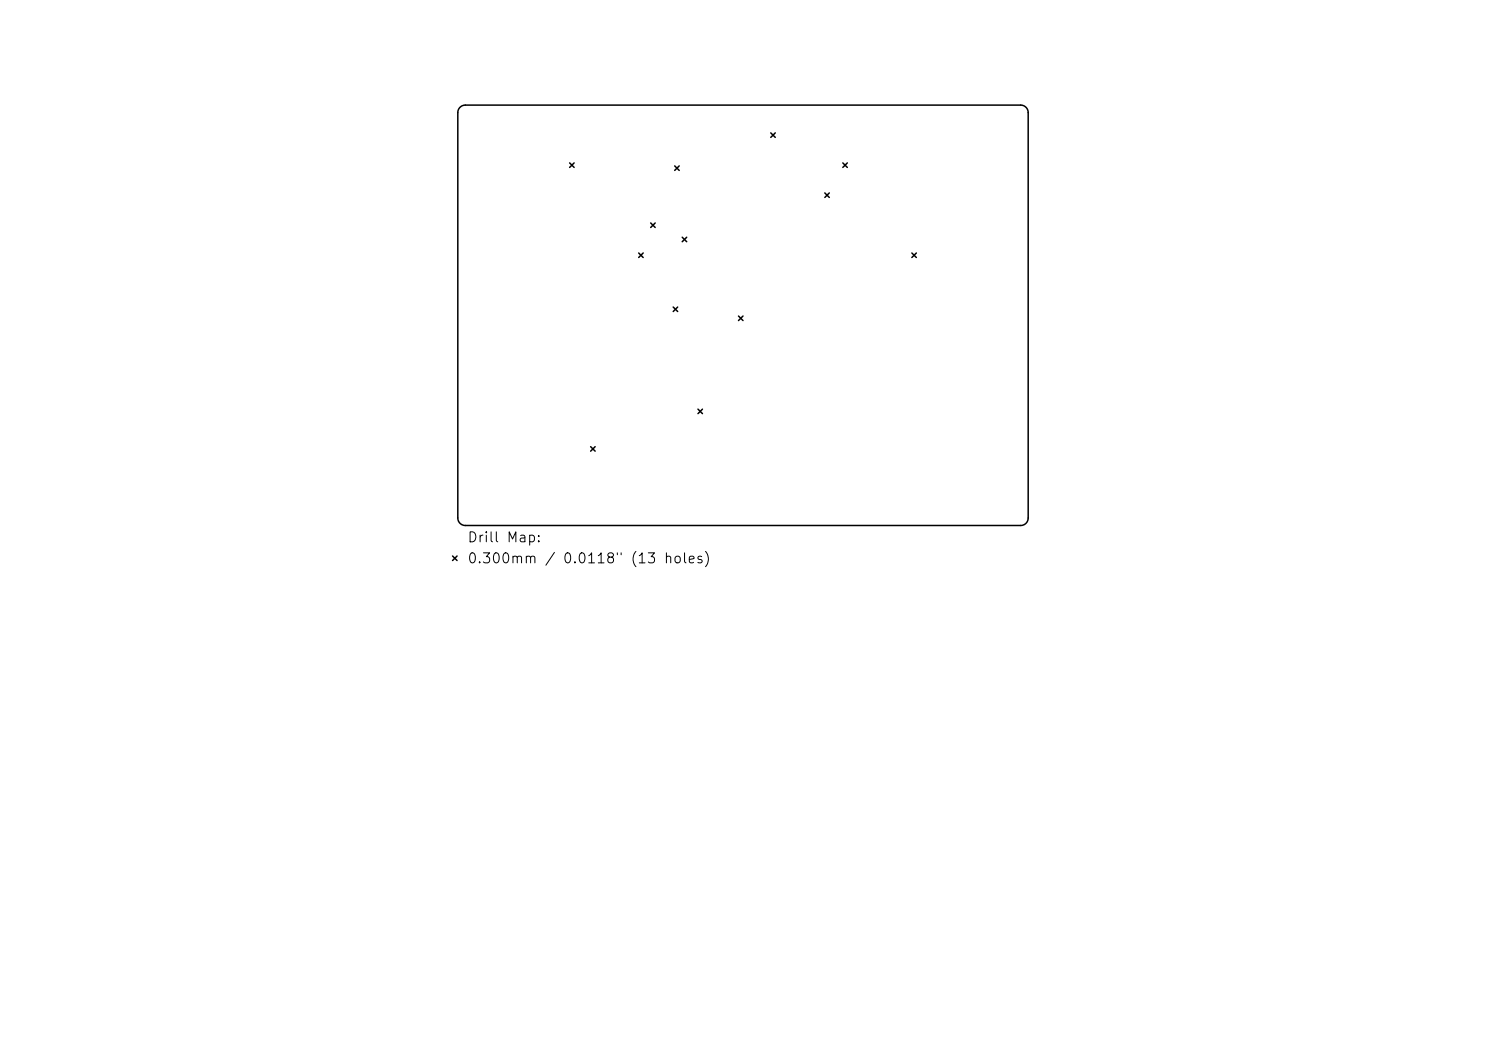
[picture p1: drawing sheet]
<svg xmlns="http://www.w3.org/2000/svg" width="297mm" height="210mm" viewBox="0 0 297 210" stroke-linecap="round" stroke-linejoin="round" font-family="sans-serif">
<defs><g id="words">
<g font-size="2">
<text x="93.3" y="108.9">Drill Map:</text>
<text x="93.3" y="113.1">0.300mm / 0.0118&quot; (13 holes)</text>
</g>
</g></defs>
<g fill="none" stroke="#000" stroke-width=".3">
<path d="M91.9 21.4l.5-.3 .6-.1h111a1.5 1.5 0 0 1 1.5 1.5v81a1.5 1.5 0 0 1-1.5 1.5h-111a1.5 1.5 0 0 1-1.5-1.5v-81l.1-.6zM113.9 32.6l.9 .9M114.8 32.6l-.9 .9M134.9 33.2l.9 .9M135.8 33.2l-.9 .9M154.1 26.6l.9 .9M155 26.6l-.9 .9M164.9 38.6l.9 .9M165.8 38.6l-.9 .9M168.5 32.6l.9 .9M169.4 32.6l-.9 .9M127.7 50.6l.9 .9"/>
<path d="M128.6 50.6l-.9 .9M130.1 44.6l.9 .9M131 44.6l-.9 .9M136.4 47.4l.9 .9M137.3 47.4l-.9 .9M182.3 50.6l.9 .9M183.2 50.6l-.9 .9M134.6 61.4l.9 .9M135.5 61.4l-.9 .9M147.6 63.2l.9 .9M148.5 63.2l-.9 .9M118.1 89.3l.9 .9"/>
<path d="M119 89.3l-.9 .9M139.5 81.8l.9 .9M140.4 81.8l-.9 .9M90.5 111.1l.9 .9M91.4 111.1l-.9 .9"/>
</g>
<use href="#words"/>
</svg>
